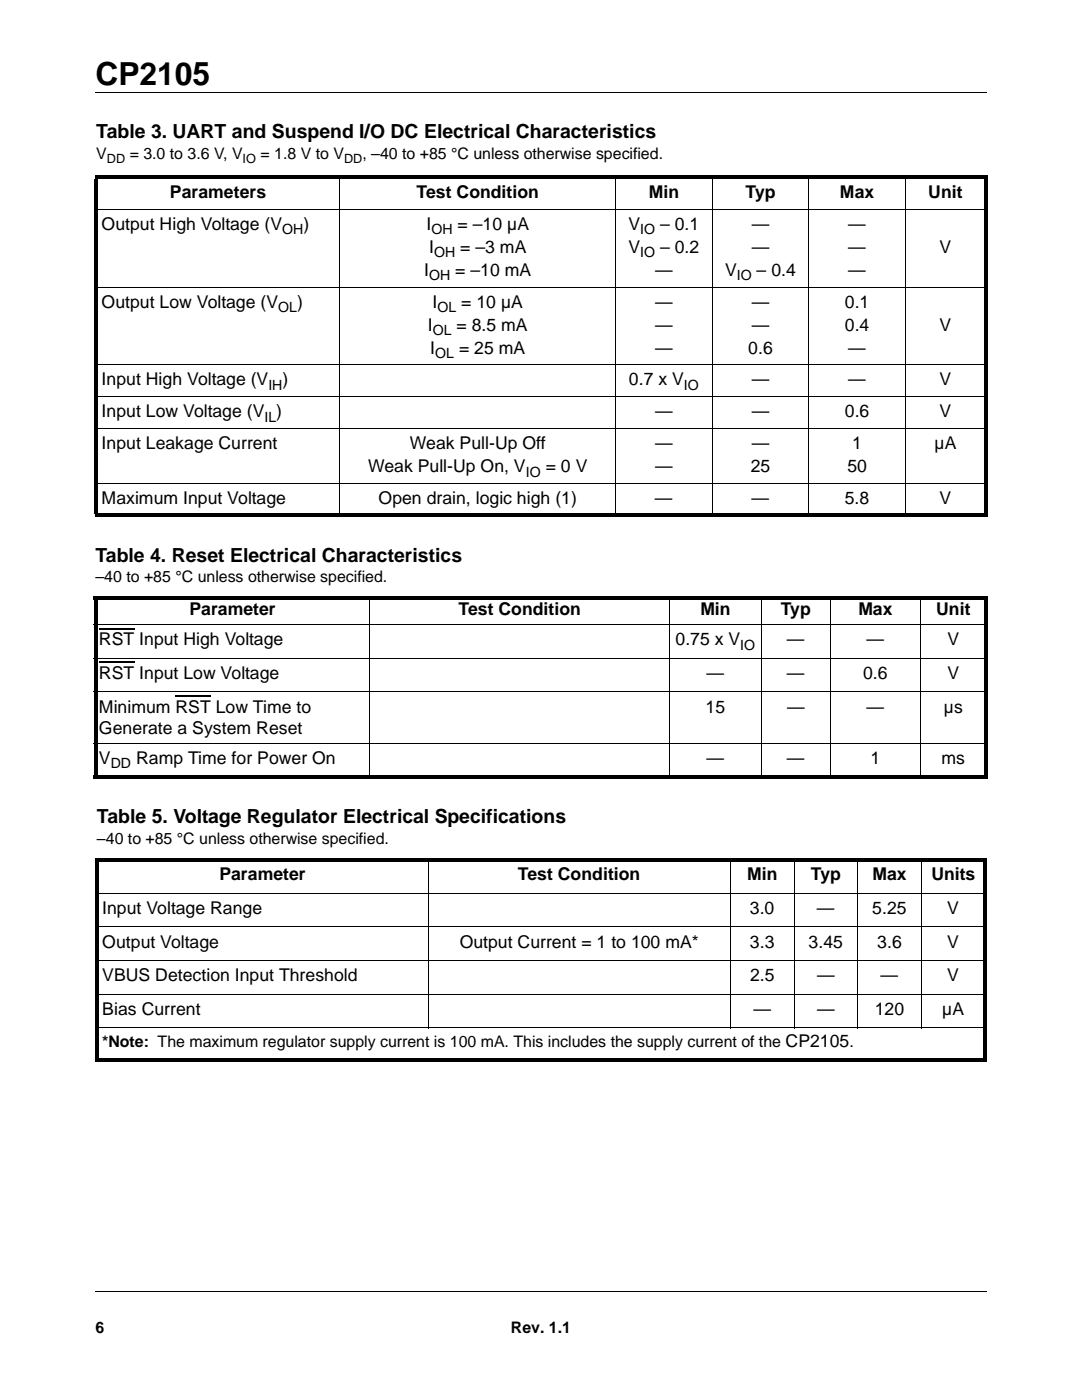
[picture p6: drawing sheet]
<svg xmlns="http://www.w3.org/2000/svg" width="216mm" height="279mm" viewBox="0 0 216 279" stroke-linecap="round" stroke-linejoin="round" font-family="sans-serif">
<defs><g id="words">
<text font-size="6.3" x="19" y="16.9">CP2105</text>
<g font-size="3.9">
<text x="19.2" y="27.5">Table 3. UART and Suspend I/O DC Electrical Characteristics</text>
<text x="19" y="112.1">Table 4. Reset Electrical Characteristics</text>
<text x="19.3" y="164.3">Table 5. Voltage Regulator Electrical Specifications</text>
</g>
<g font-size="3.5">
<text x="33.9" y="39.5">Parameters</text>
<text x="83.1" y="39.5">Test Condition</text>
<text x="129.4" y="39.5">Min</text>
<text x="148.8" y="39.5">Typ</text>
<text x="167.6" y="39.5">Max</text>
<text x="185.2" y="39.5">Unit</text>
<text x="20.3" y="45.9">Output High Voltage (V</text>
<text x="60.5" y="45.9">)</text>
<text x="85.1" y="45.9">I</text>
<text x="91.3" y="45.9">= –10 µA</text>
<text x="125.4" y="45.9">V</text>
<text x="131.7" y="45.9">– 0.1</text>
<text x="150" y="45.9">—</text>
<text x="169.3" y="45.9">—</text>
<text x="85.6" y="50.5">I</text>
<text x="91.8" y="50.5">= –3 mA</text>
<text x="125.4" y="50.5">V</text>
<text x="131.7" y="50.5">– 0.2</text>
<text x="150" y="50.5">—</text>
<text x="169.3" y="50.5">—</text>
<text x="187.5" y="50.5">V</text>
<text x="84.6" y="55.1">I</text>
<text x="90.8" y="55.1">= –10 mA</text>
<text x="130.7" y="55.1">—</text>
<text x="144.7" y="55.1">V</text>
<text x="151" y="55.1">– 0.4</text>
<text x="169.3" y="55.1">—</text>
<text x="20.3" y="61.4">Output Low Voltage (V</text>
<text x="59.3" y="61.4">)</text>
<text x="85.4" y="66">I</text>
<text x="86.3" y="61.4">I</text>
<text x="91.1" y="66">= 8.5 mA</text>
<text x="92" y="61.4">= 10 µA</text>
<text x="130.7" y="61.4">—</text>
<text x="130.7" y="66">—</text>
<text x="150" y="61.4">—</text>
<text x="150" y="66">—</text>
<text x="168.6" y="61.4">0.1</text>
<text x="168.6" y="66">0.4</text>
<text x="187.5" y="66">V</text>
<text x="85.9" y="70.6">I</text>
<text x="91.6" y="70.6">= 25 mA</text>
<text x="130.7" y="70.6">—</text>
<text x="149.3" y="70.6">0.6</text>
<text x="169.3" y="70.6">—</text>
<text x="20.3" y="76.9">Input High Voltage (V</text>
<text x="56.4" y="76.9">)</text>
<text x="125.5" y="76.9">0.7 x V</text>
<text x="150" y="76.9">—</text>
<text x="169.3" y="76.9">—</text>
<text x="187.5" y="76.9">V</text>
<text x="20.3" y="83.3">Input Low Voltage (V )</text>
<text x="130.7" y="83.3">—</text>
<text x="150" y="83.3">—</text>
<text x="168.6" y="83.3">0.6</text>
<text x="187.5" y="83.3">V</text>
<text x="20.3" y="89.6">Input Leakage Current</text>
<text x="81.8" y="89.6">Weak Pull-Up Off</text>
<text x="130.7" y="89.6">—</text>
<text x="150" y="89.6">—</text>
<text x="170.1" y="89.6">1</text>
<text x="186.5" y="89.6">µA</text>
<text x="73.4" y="94.2">Weak Pull-Up On, V</text>
<text x="108.9" y="94.2">= 0 V</text>
<text x="130.7" y="94.2">—</text>
<text x="149.8" y="94.2">25</text>
<text x="169.1" y="94.2">50</text>
<text x="20.3" y="100.6">Maximum Input Voltage</text>
<text x="75.5" y="100.6">Open drain, logic high (1)</text>
<text x="130.7" y="100.6">—</text>
<text x="150" y="100.6">—</text>
<text x="168.6" y="100.6">5.8</text>
<text x="187.5" y="100.6">V</text>
<text x="37.8" y="122.8">Parameter</text>
<text x="91.5" y="122.8">Test Condition</text>
<text x="139.7" y="122.8">Min</text>
<text x="155.8" y="122.8">Typ</text>
<text x="171.3" y="122.8">Max</text>
<text x="186.8" y="122.8">Unit</text>
<text x="19.7" y="128.8">RST Input High Voltage</text>
<text x="134.8" y="128.8">0.75 x V</text>
<text x="157" y="128.8">—</text>
<text x="172.9" y="128.8">—</text>
<text x="189.1" y="128.8">V</text>
<text x="19.7" y="135.5">RST Input Low Voltage</text>
<text x="141" y="135.5">—</text>
<text x="157" y="135.5">—</text>
<text x="172.2" y="135.5">0.6</text>
<text x="189" y="135.5">V</text>
<text x="19.7" y="142.2">Minimum RST Low Time to</text>
<text x="140.8" y="142.2">15</text>
<text x="157" y="142.2">—</text>
<text x="172.9" y="142.2">—</text>
<text x="188.3" y="142.2">µs</text>
<text x="19.7" y="146.4">Generate a System Reset</text>
<text x="19.7" y="152.4">V</text>
<text x="27.2" y="152.4">Ramp Time for Power On</text>
<text x="141" y="152.4">—</text>
<text x="157" y="152.4">—</text>
<text x="173.7" y="152.4">1</text>
<text x="187.9" y="152.4">ms</text>
<text x="43.8" y="175.7">Parameter</text>
<text x="103.4" y="175.7">Test Condition</text>
<text x="149.1" y="175.7">Min</text>
<text x="161.8" y="175.7">Typ</text>
<text x="174.1" y="175.7">Max</text>
<text x="185.9" y="175.7">Units</text>
<text x="20.4" y="182.4">Input Voltage Range</text>
<text x="149.6" y="182.4">3.0</text>
<text x="163" y="182.4">—</text>
<text x="174" y="182.4">5.25</text>
<text x="189" y="182.4">V</text>
<text x="20.4" y="189.1">Output Voltage</text>
<text x="91.7" y="189.1">Output Current = 1 to 100 mA*</text>
<text x="149.6" y="189.1">3.3</text>
<text x="161.4" y="189.1">3.45</text>
<text x="175.1" y="189.1">3.6</text>
<text x="189" y="189.1">V</text>
<text x="20.4" y="195.8">VBUS Detection Input Threshold</text>
<text x="149.7" y="195.8">2.5</text>
<text x="163" y="195.8">—</text>
<text x="175.7" y="195.8">—</text>
<text x="189" y="195.8">V</text>
<text x="20.4" y="202.5">Bias Current</text>
<text x="150.3" y="202.5">—</text>
<text x="163" y="202.5">—</text>
<text x="174.6" y="202.5">120</text>
<text x="188" y="202.5">µA</text>
</g>
<g font-size="3.2">
<text x="19.2" y="31.7">V</text>
<text x="25.9" y="31.7">= 3.0 to 3.6 V, V</text>
<text x="52" y="31.7">= 1.8 V to V</text>
<text x="72.3" y="31.7">, –40 to +85 °C unless otherwise specified.</text>
<text x="19" y="116.2">–40 to +85 °C unless otherwise specified.</text>
<text x="19.3" y="168.4">–40 to +85 °C unless otherwise specified.</text>
<text x="20.4" y="209">*Note: The maximum regulator supply current is 100 mA. This includes the supply current of the CP2105.</text>
<text x="19" y="266">6</text>
<text x="102" y="266">Rev. 1.1</text>
</g>
<g font-size="2.8">
<text x="56.3" y="46.8">OH</text>
<text x="86.1" y="46.8">OH</text>
<text x="127.7" y="46.8">IO</text>
<text x="86.6" y="51.4">OH</text>
<text x="127.7" y="51.4">IO</text>
<text x="85.6" y="55.9">OH</text>
<text x="147" y="55.9">IO</text>
<text x="55.5" y="62.3">OL</text>
<text x="87.3" y="62.3">OL</text>
<text x="86.4" y="66.9">OL</text>
<text x="86.8" y="71.5">OL</text>
<text x="53.6" y="77.8">IH</text>
<text x="136.5" y="77.8">IO</text>
<text x="52.8" y="84.2">IL</text>
<text x="104.9" y="95.1">IO</text>
<text x="147.7" y="129.7">IO</text>
<text x="22.1" y="153.3">DD</text>
</g>
<g font-size="2.5">
<text x="21.3" y="32.4">DD</text>
<text x="48.4" y="32.4">IO</text>
<text x="68.6" y="32.4">DD</text>
</g>
</g></defs>
<path d="M19 18.4h177.8M19.1 257.8h177.8" fill="none" stroke="#000" stroke-width=".2"/>
<path d="M166.5 259.4h30.7v14.7h-30.7z" fill="#fff"/>
<path d="M19.7 125.5h7.1M19.7 132.2h7.1M35 138.9h7.1" fill="none" stroke="#000" stroke-width=".25"/>
<path d="M18.9 35.1h178.1v.7h-178.1zM18.7 119h178.4v.7h-178.4zM18.9 102.5h178.1v.7h-178.1zM18.9 35.8h.7v66.6h-.7zM196.3 35.8h.7v66.6h-.7zM18.7 154.7h178.4v.7h-178.4zM18.7 119.7h.7v35h-.7zM196.4 119.7h.7v35h-.7zM19 171.3h177.9v.7h-177.9zM19 171.9h.7v39.2h-.7zM19 211.1h177.9v.7h-177.9zM196.2 171.9h.7v39.2h-.7z" fill="#000"/>
<g fill="none" stroke="#000" stroke-width=".2">
<path d="M67.8 35.1v68M122.9 35.1v68M142.1 35.1v68M161.4 35.1v68M180.7 35.1v68M18.9 41.8h178.1M18.9 57.3h178.1M18.9 72.8h178.1M18.9 79.2h178.1M18.9 85.5h178.1M18.9 96.5h178.1M73.8 119v36.4"/>
<path d="M133.6 119v36.4M151.9 119v36.4M165.7 119v36.4M183.7 119v36.4M18.7 124.7h178.4M18.7 131.4h178.4M18.7 138.1h178.4M18.7 148.3h178.4M19 178.3h177.9M85.4 171.2v34M145.7 171.2v34M158.5 171.2v34"/>
<path d="M171.2 171.2v34M183.9 171.2v34M19 185h177.9M19 191.7h177.9M19 198.4h177.9M19 205.1h177.9"/>
</g>
<use href="#words"/>
</svg>
